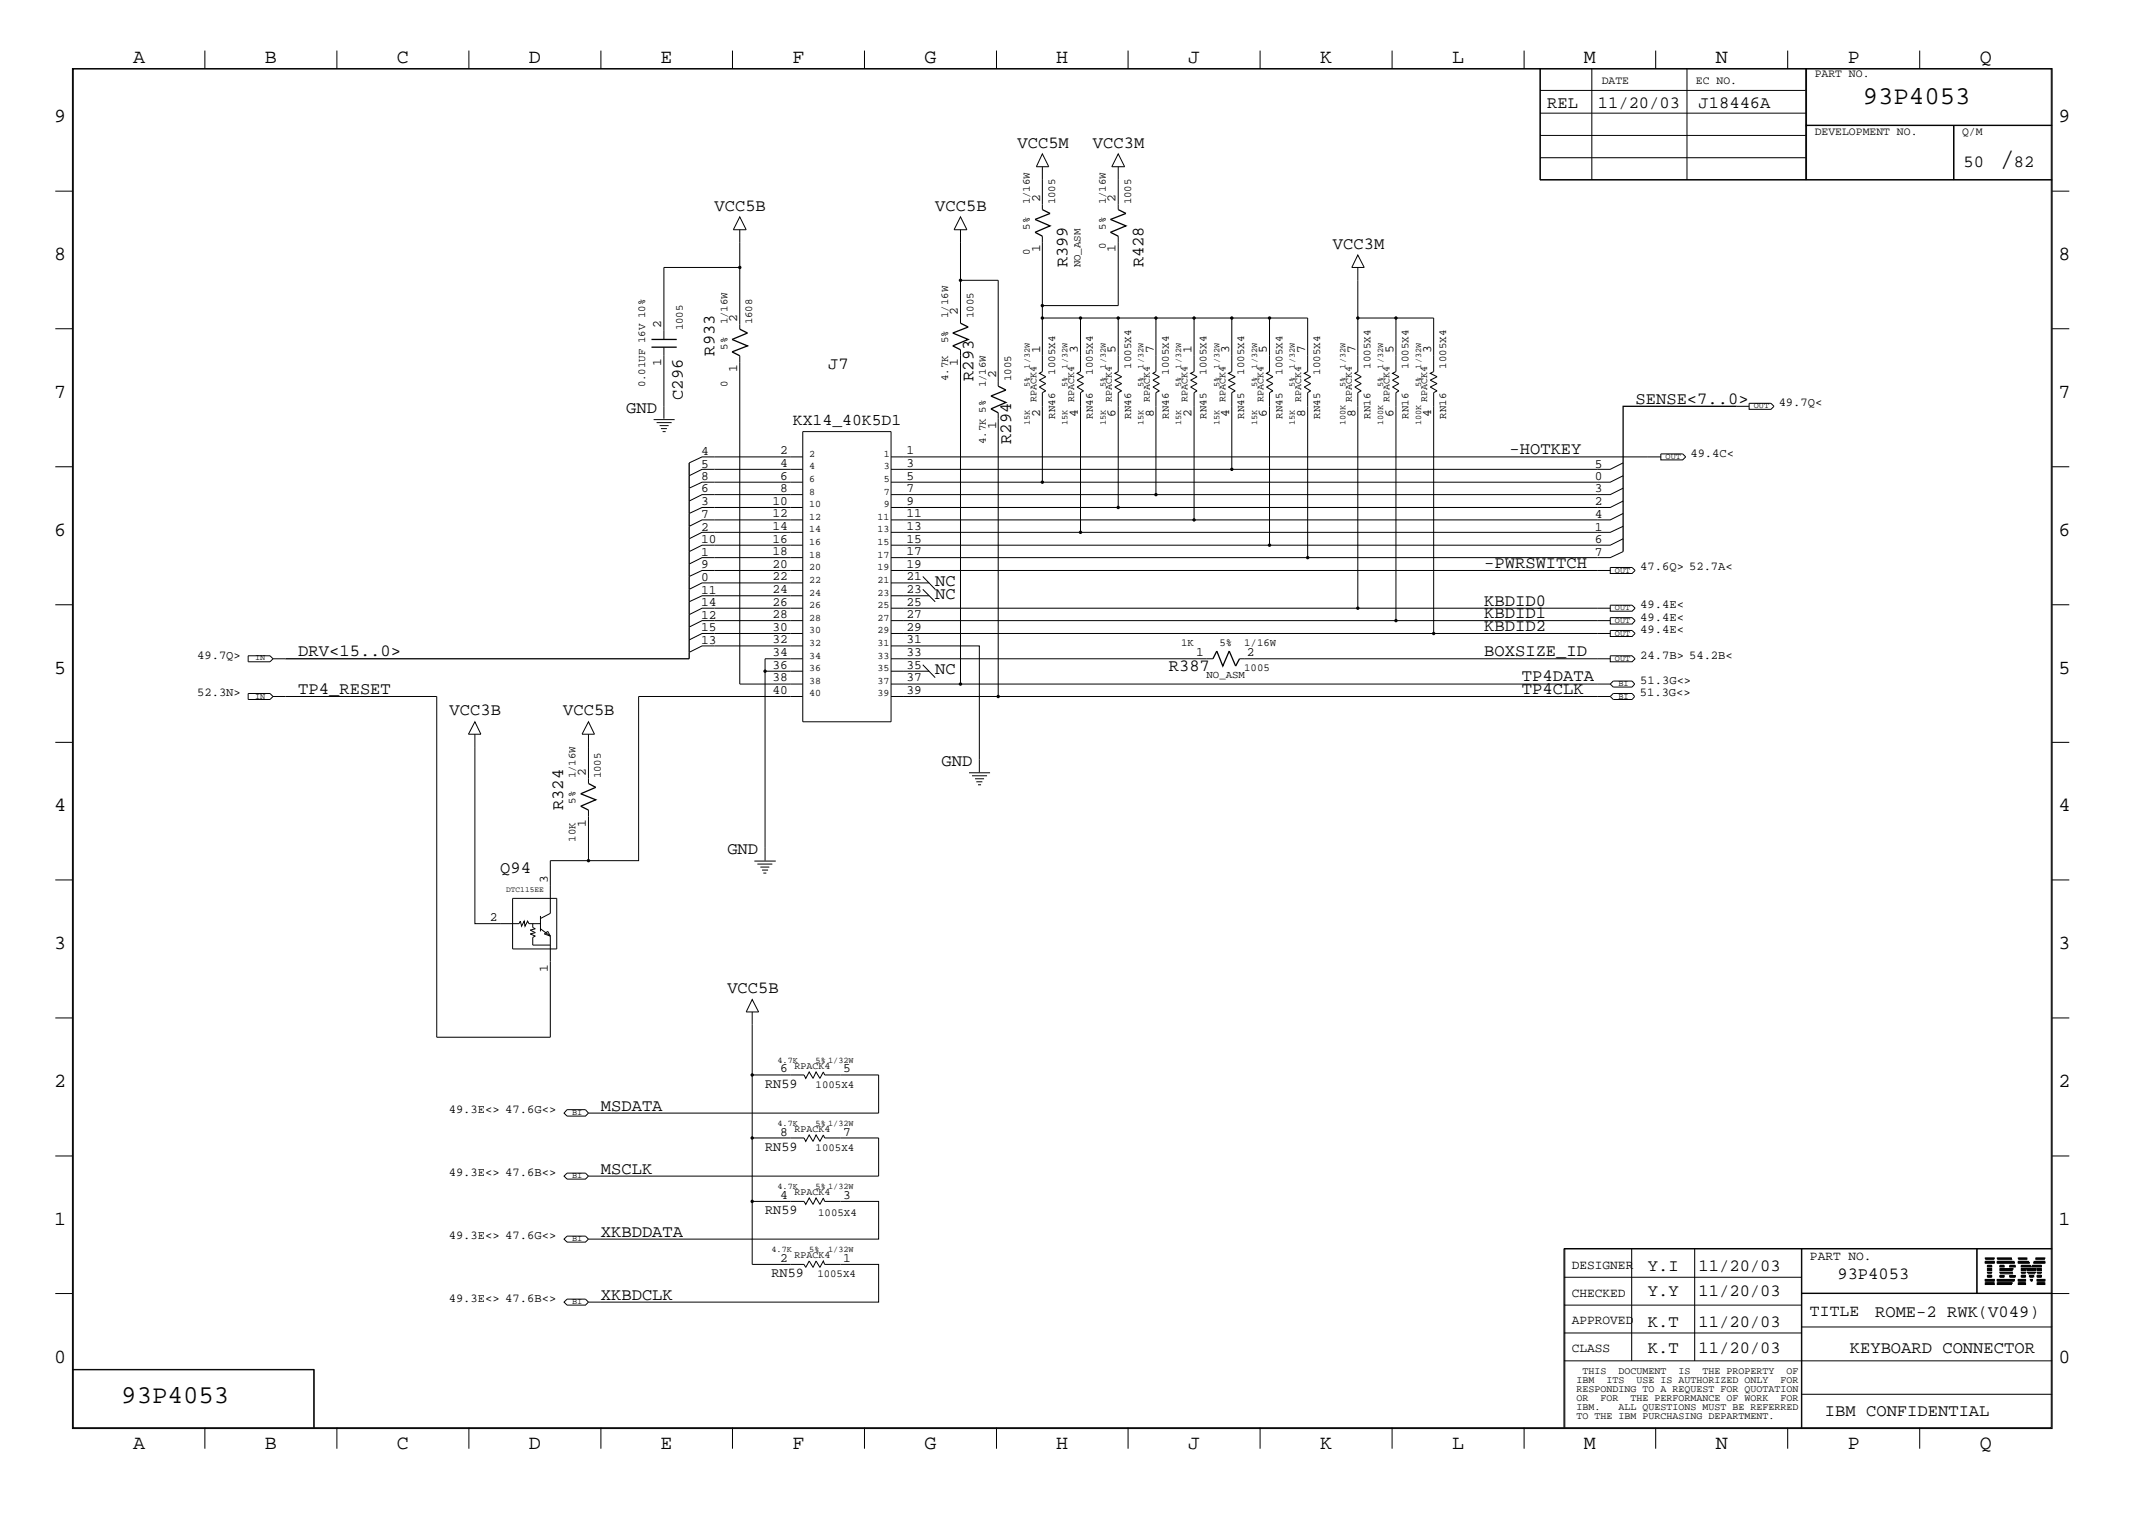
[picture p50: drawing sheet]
<svg xmlns="http://www.w3.org/2000/svg" width="423mm" height="300mm" viewBox="0 0 423 300" stroke-linecap="round" stroke-linejoin="round" font-family="sans-serif">
<defs><g id="words">
<text font-size="5.2" x="395" y="32.9">/</text>
<g font-size="5.1">
<text x="368" y="20.5">93P4053</text>
<text x="24" y="277.2">93P4053</text>
</g>
<g font-size="4">
<text x="26.3" y="12.5">A</text>
<text x="52.3" y="12.5">B</text>
<text x="78.4" y="12.5">C</text>
<text x="104.5" y="12.5">D</text>
<text x="130.5" y="12.5">E</text>
<text x="156.5" y="12.5">F</text>
<text x="182.6" y="12.5">G</text>
<text x="208.6" y="12.5">H</text>
<text x="234.7" y="12.5">J</text>
<text x="260.8" y="12.5">K</text>
<text x="286.9" y="12.5">L</text>
<text x="312.8" y="12.5">M</text>
<text x="338.9" y="12.5">N</text>
<text x="365" y="12.5">P</text>
<text x="391.1" y="12.5">Q</text>
<text x="10.7" y="24.1">9</text>
<text x="406.7" y="24.1">9</text>
<text x="10.7" y="51.4">8</text>
<text x="406.7" y="51.4">8</text>
<text x="10.7" y="78.6">7</text>
<text x="406.7" y="78.6">7</text>
<text x="10.7" y="105.8">6</text>
<text x="406.7" y="105.8">6</text>
<text x="10.7" y="133.1">5</text>
<text x="406.7" y="133.1">5</text>
<text x="10.7" y="160.2">4</text>
<text x="406.7" y="160.2">4</text>
<text x="10.7" y="187.5">3</text>
<text x="406.7" y="187.5">3</text>
<text x="10.7" y="214.6">2</text>
<text x="406.7" y="214.6">2</text>
<text x="10.7" y="241.9">1</text>
<text x="406.7" y="241.9">1</text>
<text x="10.7" y="269.2">0</text>
<text x="406.7" y="269.2">0</text>
<text x="26.3" y="286.2">A</text>
<text x="52.3" y="286.2">B</text>
<text x="78.4" y="286.2">C</text>
<text x="104.5" y="286.2">D</text>
<text x="130.5" y="286.2">E</text>
<text x="156.5" y="286.2">F</text>
<text x="182.6" y="286.2">G</text>
<text x="208.6" y="286.2">H</text>
<text x="234.7" y="286.2">J</text>
<text x="260.8" y="286.2">K</text>
<text x="286.9" y="286.2">L</text>
<text x="312.8" y="286.2">M</text>
<text x="338.9" y="286.2">N</text>
<text x="365" y="286.2">P</text>
<text x="391.1" y="286.2">Q</text>
</g>
<g font-size="3.4">
<text x="305.6" y="21.4">REL</text>
<text x="315.6" y="21.4">11/20/03</text>
<text x="335.5" y="21.4">J18446A</text>
<text x="201" y="29.2">VCC5M</text>
<text x="215.9" y="29.2">VCC3M</text>
<text x="387.9" y="32.9">50</text>
<text x="397.8" y="32.9">82</text>
<text x="141.1" y="41.7">VCC5B</text>
<text x="184.7" y="41.7">VCC5B</text>
<text x="210.9" y="52.8" transform="rotate(-90 210.9 52.8)">R399</text>
<text x="225.9" y="52.8" transform="rotate(-90 225.9 52.8)">R428</text>
<text x="263.3" y="49.1">VCC3M</text>
<text x="141.1" y="70.3" transform="rotate(-90 141.1 70.3)">R933</text>
<text x="163.6" y="72.8">J7</text>
<text x="192.3" y="75.3" transform="rotate(-90 192.3 75.3)">R293</text>
<text x="123.7" y="81.5">GND</text>
<text x="134.9" y="79" transform="rotate(-90 134.9 79)">C296</text>
<text x="323.1" y="79.8">SENSE&lt;7..0&gt;</text>
<text x="199.7" y="87.7" transform="rotate(-90 199.7 87.7)">R294</text>
<text x="298.2" y="89.7">-HOTKEY</text>
<text x="293.2" y="112.2">-PWRSWITCH</text>
<text x="184.7" y="118.3">NC</text>
<text x="184.7" y="115.7">NC</text>
<text x="293.2" y="119.6">KBDID0</text>
<text x="293.2" y="124.6">KBDID2</text>
<text x="293.2" y="122.2">KBDID1</text>
<text x="58.9" y="129.6">DRV&lt;15..0&gt;</text>
<text x="293.2" y="129.6">BOXSIZE_ID</text>
<text x="58.9" y="137.1">TP4_RESET</text>
<text x="184.7" y="133.2">NC</text>
<text x="230.9" y="132.6">R387</text>
<text x="300.7" y="137.1">TP4CLK</text>
<text x="300.7" y="134.6">TP4DATA</text>
<text x="88.8" y="141.3">VCC3B</text>
<text x="111.3" y="141.3">VCC5B</text>
<text x="186" y="151.3">GND</text>
<text x="111.3" y="160" transform="rotate(-90 111.3 160)">R324</text>
<text x="98.8" y="172.5">Q94</text>
<text x="143.7" y="168.7">GND</text>
<text x="143.7" y="196.2">VCC5B</text>
<text x="118.7" y="219.4">MSDATA</text>
<text x="118.7" y="231.8">MSCLK</text>
<text x="118.7" y="244.3">XKBDDATA</text>
<text x="325.5" y="251">Y.I</text>
<text x="335.5" y="251">11/20/03</text>
<text x="118.7" y="256.7">XKBDCLK</text>
<text x="325.5" y="255.9">Y.Y</text>
<text x="335.5" y="255.9">11/20/03</text>
<text x="363" y="252.7">93P4053</text>
<text x="325.5" y="262.2">K.T</text>
<text x="335.5" y="262.2">11/20/03</text>
<text x="370.4" y="260.2">ROME-2 RWK(V049)</text>
<text x="325.5" y="267.2">K.T</text>
<text x="335.5" y="267.2">11/20/03</text>
<text x="365.4" y="267.2">KEYBOARD CONNECTOR</text>
<text x="360.5" y="279.7">IBM CONFIDENTIAL</text>
</g>
<g font-size="3.2">
<text x="156.6" y="84">KX14_40K5D1</text>
<text x="357.5" y="260">TITLE</text>
</g>
<g font-size="2.7">
<text x="151.1" y="214.9">RN59</text>
<text x="151.1" y="227.3">RN59</text>
<text x="151.1" y="239.8">RN59</text>
<text x="152.4" y="252.2">RN59</text>
</g>
<g font-size="2.5">
<text x="205.5" y="39.9" transform="rotate(-90 205.5 39.9)">2</text>
<text x="220.4" y="39.9" transform="rotate(-90 220.4 39.9)">2</text>
<text x="205.5" y="49.9" transform="rotate(-90 205.5 49.9)">1</text>
<text x="220.4" y="49.9" transform="rotate(-90 220.4 49.9)">1</text>
<text x="130.6" y="64.9" transform="rotate(-90 130.6 64.9)">2</text>
<text x="145.6" y="63.6" transform="rotate(-90 145.6 63.6)">2</text>
<text x="189.2" y="62.3" transform="rotate(-90 189.2 62.3)">2</text>
<text x="205.5" y="69.8" transform="rotate(-90 205.5 69.8)">1</text>
<text x="212.9" y="69.8" transform="rotate(-90 212.9 69.8)">3</text>
<text x="220.4" y="69.8" transform="rotate(-90 220.4 69.8)">5</text>
<text x="227.9" y="69.8" transform="rotate(-90 227.9 69.8)">7</text>
<text x="235.4" y="69.8" transform="rotate(-90 235.4 69.8)">1</text>
<text x="242.8" y="69.8" transform="rotate(-90 242.8 69.8)">3</text>
<text x="250.3" y="69.8" transform="rotate(-90 250.3 69.8)">5</text>
<text x="257.8" y="69.8" transform="rotate(-90 257.8 69.8)">7</text>
<text x="267.8" y="69.8" transform="rotate(-90 267.8 69.8)">7</text>
<text x="275.3" y="69.8" transform="rotate(-90 275.3 69.8)">5</text>
<text x="282.7" y="69.8" transform="rotate(-90 282.7 69.8)">3</text>
<text x="130.6" y="72.3" transform="rotate(-90 130.6 72.3)">1</text>
<text x="145.6" y="73.6" transform="rotate(-90 145.6 73.6)">1</text>
<text x="189.2" y="72.3" transform="rotate(-90 189.2 72.3)">1</text>
<text x="196.8" y="74.8" transform="rotate(-90 196.8 74.8)">2</text>
<text x="205.5" y="82.3" transform="rotate(-90 205.5 82.3)">2</text>
<text x="212.9" y="82.3" transform="rotate(-90 212.9 82.3)">4</text>
<text x="220.4" y="82.3" transform="rotate(-90 220.4 82.3)">6</text>
<text x="227.9" y="82.3" transform="rotate(-90 227.9 82.3)">8</text>
<text x="235.4" y="82.3" transform="rotate(-90 235.4 82.3)">2</text>
<text x="242.8" y="82.3" transform="rotate(-90 242.8 82.3)">4</text>
<text x="250.3" y="82.3" transform="rotate(-90 250.3 82.3)">6</text>
<text x="257.8" y="82.3" transform="rotate(-90 257.8 82.3)">8</text>
<text x="267.8" y="82.3" transform="rotate(-90 267.8 82.3)">8</text>
<text x="275.3" y="82.3" transform="rotate(-90 275.3 82.3)">6</text>
<text x="282.7" y="82.3" transform="rotate(-90 282.7 82.3)">4</text>
<text x="138.5" y="89.8">4</text>
<text x="154.1" y="89.7">2</text>
<text x="179.1" y="89.7">1</text>
<text x="196.8" y="84.8" transform="rotate(-90 196.8 84.8)">1</text>
<text x="138.5" y="92.4">5</text>
<text x="138.5" y="94.8">8</text>
<text x="154.1" y="94.7">6</text>
<text x="154.1" y="92.2">4</text>
<text x="179.1" y="92.2">3</text>
<text x="179.1" y="94.7">5</text>
<text x="315" y="92.4">5</text>
<text x="315" y="94.8">0</text>
<text x="138.5" y="99.8">3</text>
<text x="138.5" y="97.3">6</text>
<text x="152.6" y="99.7">10</text>
<text x="154.1" y="97.2">8</text>
<text x="179.1" y="99.7">9</text>
<text x="179.1" y="97.2">7</text>
<text x="315" y="99.8">2</text>
<text x="315" y="97.3">3</text>
<text x="138.5" y="102.3">7</text>
<text x="138.5" y="107.3">10</text>
<text x="138.5" y="104.8">2</text>
<text x="152.6" y="102.2">12</text>
<text x="152.6" y="104.7">14</text>
<text x="152.6" y="107.2">16</text>
<text x="179.1" y="102.2">11</text>
<text x="179.1" y="104.7">13</text>
<text x="179.1" y="107.2">15</text>
<text x="315" y="104.8">1</text>
<text x="315" y="107.3">6</text>
<text x="315" y="102.3">4</text>
<text x="138.5" y="112.3">9</text>
<text x="138.5" y="109.8">1</text>
<text x="152.6" y="109.6">18</text>
<text x="152.6" y="112.2">20</text>
<text x="179.1" y="109.6">17</text>
<text x="179.1" y="112.2">19</text>
<text x="315" y="109.8">7</text>
<text x="138.5" y="114.7">0</text>
<text x="138.5" y="119.7">14</text>
<text x="138.5" y="117.3">11</text>
<text x="152.6" y="114.6">22</text>
<text x="152.6" y="117.2">24</text>
<text x="152.6" y="119.6">26</text>
<text x="179.1" y="119.6">25</text>
<text x="179.1" y="114.6">21</text>
<text x="179.1" y="117.2">23</text>
<text x="138.5" y="124.7">15</text>
<text x="138.5" y="122.3">12</text>
<text x="152.6" y="122.2">28</text>
<text x="152.6" y="124.6">30</text>
<text x="179.1" y="124.6">29</text>
<text x="179.1" y="122.2">27</text>
<text x="138.5" y="127.3">13</text>
<text x="152.6" y="127.1">32</text>
<text x="152.6" y="129.6">34</text>
<text x="179.1" y="129.6">33</text>
<text x="179.1" y="127.1">31</text>
<text x="236.3" y="129.6">1</text>
<text x="246.3" y="129.6">2</text>
<text x="152.6" y="132.1">36</text>
<text x="152.6" y="134.6">38</text>
<text x="152.6" y="137.1">40</text>
<text x="179.1" y="134.6">37</text>
<text x="179.1" y="137.1">39</text>
<text x="179.1" y="132.1">35</text>
<text x="115.7" y="153.3" transform="rotate(-90 115.7 153.3)">2</text>
<text x="115.7" y="163.3" transform="rotate(-90 115.7 163.3)">1</text>
<text x="108.2" y="174.5" transform="rotate(-90 108.2 174.5)">3</text>
<text x="96.8" y="181.9">2</text>
<text x="108.2" y="191.9" transform="rotate(-90 108.2 191.9)">1</text>
<text x="154.1" y="211.8">6</text>
<text x="166.5" y="211.8">5</text>
<text x="154.1" y="224.4">8</text>
<text x="166.5" y="224.4">7</text>
<text x="154.1" y="236.8">4</text>
<text x="166.5" y="236.8">3</text>
<text x="154.1" y="249.3">2</text>
<text x="166.5" y="249.3">1</text>
<text x="310.5" y="250.6">DESIGNER</text>
<text x="357.5" y="248.8">PART NO.</text>
<text x="310.5" y="256.1">CHECKED</text>
<text x="310.5" y="261.5">APPROVED</text>
<text x="310.5" y="267">CLASS</text>
</g>
<g font-size="2.4">
<text x="351.4" y="80.3">49.7Q&lt;</text>
<text x="333.9" y="90.3">49.4C&lt;</text>
<text x="324" y="112.7">47.6Q&gt; 52.7A&lt;</text>
<text x="324" y="125.1">49.4E&lt;</text>
<text x="324" y="122.6">49.4E&lt;</text>
<text x="324" y="120.1">49.4E&lt;</text>
<text x="38.9" y="130.1">49.7Q&gt;</text>
<text x="324" y="130.1">24.7B&gt; 54.2B&lt;</text>
<text x="38.9" y="137.6">52.3N&gt;</text>
<text x="323.9" y="137.6">51.3G&lt;&gt;</text>
<text x="324" y="135.1">51.3G&lt;&gt;</text>
<text x="88.6" y="219.9">49.3E&lt;&gt; 47.6G&lt;&gt;</text>
<text x="88.6" y="232.3">49.3E&lt;&gt; 47.6B&lt;&gt;</text>
<text x="88.6" y="244.8">49.3E&lt;&gt; 47.6G&lt;&gt;</text>
<text x="88.6" y="257.2">49.3E&lt;&gt; 47.6B&lt;&gt;</text>
</g>
<g font-size="2.3">
<text x="316.4" y="16.7">DATE</text>
<text x="335" y="16.7">EC NO.</text>
<text x="358.5" y="15.2">PART NO.</text>
<text x="358.5" y="26.6">DEVELOPMENT NO.</text>
<text x="387.6" y="26.6">Q/M</text>
</g>
<g font-size="2.1">
<text x="203.5" y="40.4" transform="rotate(-90 203.5 40.4)">1/16W</text>
<text x="208.4" y="40.4" transform="rotate(-90 208.4 40.4)">1005</text>
<text x="218.4" y="40.4" transform="rotate(-90 218.4 40.4)">1/16W</text>
<text x="223.4" y="40.4" transform="rotate(-90 223.4 40.4)">1005</text>
<text x="203.5" y="45.4" transform="rotate(-90 203.5 45.4)">5%</text>
<text x="218.4" y="45.4" transform="rotate(-90 218.4 45.4)">5%</text>
<text x="203.5" y="50.4" transform="rotate(-90 203.5 50.4)">0</text>
<text x="213.4" y="52.8" transform="rotate(-90 213.4 52.8)">NO_ASM</text>
<text x="218.4" y="49.1" transform="rotate(-90 218.4 49.1)">0</text>
<text x="134.9" y="65.3" transform="rotate(-90 134.9 65.3)">1005</text>
<text x="143.7" y="64.1" transform="rotate(-90 143.7 64.1)">1/16W</text>
<text x="148.6" y="64.1" transform="rotate(-90 148.6 64.1)">1608</text>
<text x="187.3" y="62.8" transform="rotate(-90 187.3 62.8)">1/16W</text>
<text x="192.3" y="62.8" transform="rotate(-90 192.3 62.8)">1005</text>
<text x="143.7" y="69.1" transform="rotate(-90 143.7 69.1)">5%</text>
<text x="187.3" y="67.8" transform="rotate(-90 187.3 67.8)">5%</text>
<text x="127.4" y="76.5" transform="rotate(-90 127.4 76.5)">0.01UF 16V 10%</text>
<text x="143.7" y="76.5" transform="rotate(-90 143.7 76.5)">0</text>
<text x="187.3" y="75.3" transform="rotate(-90 187.3 75.3)">4.7K</text>
<text x="194.7" y="76.5" transform="rotate(-90 194.7 76.5)">1/16W</text>
<text x="199.7" y="75.3" transform="rotate(-90 199.7 75.3)">1005</text>
<text x="208.4" y="74" transform="rotate(-90 208.4 74)">1005X4</text>
<text x="215.9" y="74" transform="rotate(-90 215.9 74)">1005X4</text>
<text x="223.4" y="72.8" transform="rotate(-90 223.4 72.8)">1005X4</text>
<text x="230.9" y="74" transform="rotate(-90 230.9 74)">1005X4</text>
<text x="238.3" y="74" transform="rotate(-90 238.3 74)">1005X4</text>
<text x="245.8" y="74" transform="rotate(-90 245.8 74)">1005X4</text>
<text x="253.3" y="74" transform="rotate(-90 253.3 74)">1005X4</text>
<text x="260.8" y="74" transform="rotate(-90 260.8 74)">1005X4</text>
<text x="270.8" y="72.8" transform="rotate(-90 270.8 72.8)">1005X4</text>
<text x="278.2" y="72.8" transform="rotate(-90 278.2 72.8)">1005X4</text>
<text x="285.7" y="72.8" transform="rotate(-90 285.7 72.8)">1005X4</text>
<text x="208.4" y="82.7" transform="rotate(-90 208.4 82.7)">RN46</text>
<text x="215.9" y="82.7" transform="rotate(-90 215.9 82.7)">RN46</text>
<text x="223.4" y="82.7" transform="rotate(-90 223.4 82.7)">RN46</text>
<text x="230.9" y="82.7" transform="rotate(-90 230.9 82.7)">RN46</text>
<text x="238.3" y="82.7" transform="rotate(-90 238.3 82.7)">RN45</text>
<text x="245.8" y="82.7" transform="rotate(-90 245.8 82.7)">RN45</text>
<text x="253.3" y="82.7" transform="rotate(-90 253.3 82.7)">RN45</text>
<text x="260.8" y="82.7" transform="rotate(-90 260.8 82.7)">RN45</text>
<text x="270.8" y="82.7" transform="rotate(-90 270.8 82.7)">RN16</text>
<text x="278.2" y="82.7" transform="rotate(-90 278.2 82.7)">RN16</text>
<text x="285.7" y="82.7" transform="rotate(-90 285.7 82.7)">RN16</text>
<text x="194.7" y="87.7" transform="rotate(-90 194.7 87.7)">4.7K 5%</text>
<text x="233.3" y="127.6">1K</text>
<text x="240.9" y="127.6">5%</text>
<text x="245.8" y="127.6">1/16W</text>
<text x="238.3" y="133.9">NO_ASM</text>
<text x="245.8" y="132.6">1005</text>
<text x="113.7" y="153.8" transform="rotate(-90 113.7 153.8)">1/16W</text>
<text x="118.7" y="153.8" transform="rotate(-90 118.7 153.8)">1005</text>
<text x="113.7" y="158.7" transform="rotate(-90 113.7 158.7)">5%</text>
<text x="113.7" y="166.3" transform="rotate(-90 113.7 166.3)">10K</text>
<text x="161.1" y="214.9">1005X4</text>
<text x="161.1" y="227.3">1005X4</text>
<text x="161.6" y="240.1">1005X4</text>
<text x="161.5" y="252.3">1005X4</text>
</g>
<g font-size="2">
<text x="204.7" y="79.3" transform="rotate(-90 204.7 79.3)">RPACK4</text>
<text x="212.2" y="79.3" transform="rotate(-90 212.2 79.3)">RPACK4</text>
<text x="219.6" y="79.3" transform="rotate(-90 219.6 79.3)">RPACK4</text>
<text x="227.2" y="79.3" transform="rotate(-90 227.2 79.3)">RPACK4</text>
<text x="234.6" y="79.3" transform="rotate(-90 234.6 79.3)">RPACK4</text>
<text x="242.1" y="79.3" transform="rotate(-90 242.1 79.3)">RPACK4</text>
<text x="249.6" y="79.3" transform="rotate(-90 249.6 79.3)">RPACK4</text>
<text x="257" y="79.3" transform="rotate(-90 257 79.3)">RPACK4</text>
<text x="267" y="79.3" transform="rotate(-90 267 79.3)">RPACK4</text>
<text x="274.5" y="79.3" transform="rotate(-90 274.5 79.3)">RPACK4</text>
<text x="281.9" y="79.3" transform="rotate(-90 281.9 79.3)">RPACK4</text>
<text x="159.9" y="90.3">2</text>
<text x="159.9" y="92.7">4</text>
<text x="159.9" y="95.2">6</text>
<text x="174.6" y="90.3">1</text>
<text x="174.6" y="92.7">3</text>
<text x="174.6" y="95.2">5</text>
<text x="159.9" y="97.7">8</text>
<text x="159.9" y="100.2">10</text>
<text x="174.6" y="97.7">7</text>
<text x="174.6" y="100.2">9</text>
<text x="159.9" y="105.2">14</text>
<text x="159.9" y="102.7">12</text>
<text x="159.9" y="107.7">16</text>
<text x="173.3" y="102.7">11</text>
<text x="173.3" y="105.2">13</text>
<text x="173.3" y="107.7">15</text>
<text x="159.9" y="112.7">20</text>
<text x="159.9" y="110.2">18</text>
<text x="173.3" y="110.2">17</text>
<text x="173.3" y="112.7">19</text>
<text x="159.9" y="115.1">22</text>
<text x="159.9" y="117.7">24</text>
<text x="173.3" y="115.1">21</text>
<text x="173.3" y="117.7">23</text>
<text x="159.9" y="120.1">26</text>
<text x="159.9" y="122.6">28</text>
<text x="159.9" y="125.1">30</text>
<text x="173.3" y="120.1">25</text>
<text x="173.3" y="122.6">27</text>
<text x="173.3" y="125.1">29</text>
<text x="159.9" y="130.1">34</text>
<text x="159.9" y="127.6">32</text>
<text x="173.3" y="127.6">31</text>
<text x="173.3" y="130.1">33</text>
<text x="159.9" y="132.6">36</text>
<text x="159.9" y="135.1">38</text>
<text x="159.9" y="137.6">40</text>
<text x="173.3" y="132.6">35</text>
<text x="173.3" y="135.1">37</text>
<text x="173.3" y="137.6">39</text>
<text x="157" y="211.2">RPACK4</text>
<text x="157" y="223.6">RPACK4</text>
<text x="157" y="236.1">RPACK4</text>
<text x="157" y="248.5">RPACK4</text>
<text x="311.4" y="273.2">IBM</text>
<text x="311.4" y="275">RESPONDING TO A REQUEST FOR QUOTATION</text>
<text x="312.6" y="271.4">THIS</text>
<text x="317.3" y="273.2">ITS</text>
<text x="319.7" y="271.4">DOCUMENT</text>
<text x="323.3" y="273.2">USE IS AUTHORIZED ONLY</text>
<text x="331.6" y="271.4">IS</text>
<text x="336.3" y="271.4">THE PROPERTY</text>
<text x="351.7" y="273.2">FOR</text>
<text x="352.9" y="271.4">OF</text>
<text x="311.4" y="276.7">OR</text>
<text x="311.4" y="278.6">IBM.</text>
<text x="311.4" y="280.2">TO THE IBM PURCHASING DEPARTMENT.</text>
<text x="316.1" y="276.7">FOR</text>
<text x="319.7" y="278.6">ALL QUESTIONS MUST BE REFERRED</text>
<text x="322.1" y="276.7">THE PERFORMANCE OF WORK</text>
<text x="351.7" y="276.7">FOR</text>
</g>
<g font-size="1.7">
<text x="203.5" y="76.5" transform="rotate(-90 203.5 76.5)">5%</text>
<text x="203.5" y="72.8" transform="rotate(-90 203.5 72.8)">1/32W</text>
<text x="210.9" y="76.5" transform="rotate(-90 210.9 76.5)">5%</text>
<text x="210.9" y="72.8" transform="rotate(-90 210.9 72.8)">1/32W</text>
<text x="218.4" y="76.5" transform="rotate(-90 218.4 76.5)">5%</text>
<text x="218.4" y="72.8" transform="rotate(-90 218.4 72.8)">1/32W</text>
<text x="225.9" y="76.5" transform="rotate(-90 225.9 76.5)">5%</text>
<text x="225.9" y="72.8" transform="rotate(-90 225.9 72.8)">1/32W</text>
<text x="233.3" y="76.5" transform="rotate(-90 233.3 76.5)">5%</text>
<text x="233.3" y="72.8" transform="rotate(-90 233.3 72.8)">1/32W</text>
<text x="240.9" y="76.5" transform="rotate(-90 240.9 76.5)">5%</text>
<text x="240.9" y="72.8" transform="rotate(-90 240.9 72.8)">1/32W</text>
<text x="248.3" y="76.5" transform="rotate(-90 248.3 76.5)">5%</text>
<text x="248.3" y="72.8" transform="rotate(-90 248.3 72.8)">1/32W</text>
<text x="255.8" y="76.5" transform="rotate(-90 255.8 76.5)">5%</text>
<text x="255.8" y="72.8" transform="rotate(-90 255.8 72.8)">1/32W</text>
<text x="265.8" y="76.5" transform="rotate(-90 265.8 76.5)">5%</text>
<text x="265.8" y="72.8" transform="rotate(-90 265.8 72.8)">1/32W</text>
<text x="273.2" y="76.5" transform="rotate(-90 273.2 76.5)">5%</text>
<text x="273.2" y="72.8" transform="rotate(-90 273.2 72.8)">1/32W</text>
<text x="280.8" y="76.5" transform="rotate(-90 280.8 76.5)">5%</text>
<text x="280.8" y="72.8" transform="rotate(-90 280.8 72.8)">1/32W</text>
<text x="203.5" y="84" transform="rotate(-90 203.5 84)">15K</text>
<text x="210.9" y="84" transform="rotate(-90 210.9 84)">15K</text>
<text x="218.4" y="84" transform="rotate(-90 218.4 84)">15K</text>
<text x="225.9" y="84" transform="rotate(-90 225.9 84)">15K</text>
<text x="233.3" y="84" transform="rotate(-90 233.3 84)">15K</text>
<text x="240.9" y="84" transform="rotate(-90 240.9 84)">15K</text>
<text x="248.3" y="84" transform="rotate(-90 248.3 84)">15K</text>
<text x="255.8" y="84" transform="rotate(-90 255.8 84)">15K</text>
<text x="265.8" y="84" transform="rotate(-90 265.8 84)">100K</text>
<text x="273.2" y="84" transform="rotate(-90 273.2 84)">100K</text>
<text x="280.8" y="84" transform="rotate(-90 280.8 84)">100K</text>
<text x="346.5" y="80.7">OUT</text>
<text x="329" y="90.7">OUT</text>
<text x="319" y="113.1">OUT</text>
<text x="319" y="123.1">OUT</text>
<text x="319" y="120.6">OUT</text>
<text x="319" y="125.6">OUT</text>
<text x="50.4" y="130.5">IN</text>
<text x="319" y="130.6">OUT</text>
<text x="319.7" y="135.6">BI</text>
<text x="50.4" y="138">IN</text>
<text x="319.7" y="138">BI</text>
<text x="153.6" y="209.9">4.7K</text>
<text x="161.1" y="209.9">5% 1/32W</text>
<text x="113" y="220.3">BI</text>
<text x="153.6" y="222.3">4.7K</text>
<text x="161.1" y="222.3">5% 1/32W</text>
<text x="113" y="232.7">BI</text>
<text x="153.6" y="234.8">4.7K</text>
<text x="161.1" y="234.8">5% 1/32W</text>
<text x="113" y="245.2">BI</text>
<text x="152.4" y="247.2">4.7K</text>
<text x="159.9" y="247.2">5%</text>
<text x="163.6" y="247.2">1/32W</text>
<text x="113" y="257.6">BI</text>
</g>
<text font-size="1.6" x="100" y="176.2">DTC115EE</text>
</g></defs>
<g fill="none" stroke="#000" stroke-width=".2">
<path d="M14.3 13.5h391.1v268.7h-391.1zM14.5 13.6h390.7v268.4h-390.7zM40.5 10v3.5M66.5 10v3.5M92.6 10v3.5M118.7 10v3.5M144.7 10v3.5M170.8 10v3.5M196.9 10v3.5M222.8 10v3.5M248.9 10v3.5M275 10v3.5"/>
<path d="M301.1 10v3.5M304.2 13.5v22.1h101.2M304.2 17.9h52.5M304.3 13.5v22.1M314.5 13.5v22.1M327.1 10v3.5M333.2 13.5v22.1M353.1 10v3.5M356.7 13.5v22.1M356.9 13.5v22.1M379.2 10v3.5M10.9 37.8h3.4"/>
<path d="M205.9 30.4l1.3 2.5h-2.5zM205.9 32.9v8.5M220.9 30.4l1.3 2.5h-2.6zM220.9 32.9v8.5M304.2 35.5h101.2M304.2 26.8h52.5M304.2 22.4h52.5M304.3 31.2h52.4M356.7 24.8h48.7M356.7 24.7h48.7M385.9 24.8v10.8M386 24.8v10.8"/>
<path d="M405.4 37.8h3.4M146.1 42.8l1.3 2.6h-2.5zM146.1 45.4v19.6M146.1 52.8h-15v14.3M189.7 42.8l1.3 2.6h-2.5zM189.7 45.4v18.4M189.7 55.4h7.5v20.9M205.9 46.7v26.7l-.6 .3 1.3 .7-1.3 .7 1.3 .7-1.3 .7 1.3 .7-.7 .4v17.7M220.9 46.7v13.7h-15M268.2 52.8v20.6l-.6 .3 1.3 .7-1.3 .7 1.3 .7-1.3 .7 1.3 .7-.7 .4v42.5M268.2 50.4l1.3 2.4h-2.5zM10.9 64.9h3.4"/>
<path d="M131.1 68.6v14.1M146.1 70.3v64.8h12.5M189.7 69.1v66M205.9 62.8h15M213.4 62.8v10.6l-.6 .3 1.2 .7-1.2 .7 1.2 .7-1.2 .7 1.2 .7-.6 .4v27.6M228.3 62.8h30v10.6l-.7 .3 1.3 .7-1.3 .7 1.3 .7-1.3 .7 1.3 .7-.6 .4v32.6M228.3 62.8v10.6l-.5 .3 1.2 .7-1.2 .7 1.2 .7-1.2 .7 1.2 .7-.7 .4v20.1M228.3 62.8h-7.4v10.6l-.7 .3 1.4 .7-1.4 .7 1.4 .7-1.4 .7 1.4 .7-.7 .4v22.6M235.9 62.8v10.6l-.7 .3 1.3 .7-1.3 .7 1.3 .7-1.3 .7 1.3 .7-.6 .4v25.1M243.3 62.8v10.6l-.6 .3 1.3 .7-1.3 .7 1.3 .7-1.3 .7 1.3 .7-.7 .4v15.1M250.8 62.8v10.6l-.6 .3 1.3 .7-1.3 .7 1.3 .7-1.3 .7 1.3 .7-.7 .4v30.1M268.2 62.8h7.6"/>
<path d="M345.5 79.7h4.3l.6 .6-.6 .6h-4.3zM405.4 64.9h3.4M10.9 92.2h3.4M129.1 82.9h4.2M129.7 83.5h3M130.3 84.1h1.8M130.6 84.7h1.1M130.9 85.3h.6M158.6 97.7h-19.9l-2.6 1.3M158.6 95.3h-19.9l-2.6 1.1M158.6 90.3h-19.9l-2.6 1.1M158.6 92.7h-19.9l-2.6 1.3"/>
<path d="M158.6 85.3h17.4v57.3h-17.4zM176 90.3h152.1M197.2 81.5v56.1M320.6 99l-2.5 1.2h-142.1M320.6 91.4l-2.5 1.3h-142.1M320.6 96.4l-2.5 1.3h-142.1M320.6 94l-2.5 1.3h-142.1M328.1 89.7h4.3l.6 .6-.6 .5h-4.3zM343.1 80.3h2.4M405.4 92.2h3.4M10.9 119.5h3.4M158.6 117.7h-19.9l-2.6 1.2"/>
<path d="M158.6 115.1h-19.9l-2.6 1.3M158.6 112.7h-19.9l-2.6 1.2M158.6 110.2h-19.9l-2.6 1.2M158.6 105.2h-19.9l-2.6 1.2M158.6 107.7h-19.9l-2.6 1.3M158.6 102.7h-19.9l-2.6 1.3M158.6 100.2h-19.9l-2.6 1.2M176 117.7h7.6M176 112.7h142.1M176 115.1h7.6M182.3 116.4l2.4 2.5M182.3 113.9l2.4 2.5"/>
<path d="M318.1 112.1h4.3l.6 .6-.6 .6h-4.3zM318.1 119.5h4.3l.6 .6-.6 .6h-4.3zM320.6 104l-2.5 1.2h-142.1M320.6 109l-2.5 1.2h-142.1M320.6 106.4l-2.5 1.3h-142.1M320.6 101.4l-2.5 1.3h-142.1M405.4 119.5h3.4M49 129.5h4.3l.6 .6-.6 .6h-4.3zM49 137h4.3l.6 .6-.6 .6h-4.3zM53.9 137.6h32.4v67.3h22.4v-20M53.9 130.1h2.5M151.1 132.6h7.5"/>
<path d="M158.6 125.1h-19.9l-2.6 1.3M158.6 127.6h-19.9l-2.6 1.3M158.6 122.6h-19.9l-2.6 1.3M158.6 120.1h-19.9l-2.6 1.3M158.6 137.6h-32.4v32.4h-17.5v10.4l-1.9 1M158.6 130.1h-7.5v39.9M176 122.6h99.8v-45l.6-.4-1.3-.7 1.3-.7-1.3-.7 1.3-.7-1.3-.7 .7-.3v-10.6h7.4v10.6l-.7 .3 1.4 .7-1.4 .7 1.4 .7-1.4 .7 1.4 .7-.7 .4v47.5M176 127.6h17.5v25M176 137.6h142.1M176 135.1h142.1M176 132.6h7.6M176 130.1h63.6"/>
<path d="M176 125.1h142.1M176 120.1h142.1M182.3 131.3l2.4 2.6M244.9 130.1h73.2M275.8 122.6h42.3M318.1 122h4.3l.6 .6-.6 .7h-4.3zM318.1 129.5h4.3l.6 .6-.6 .6h-4.3zM318.1 124.5h4.3l.6 .6-.6 .6h-4.3zM318.7 134.5h3.7l.5 .6-.5 .6h-3.7l-.6-.6zM318.7 137h3.7l.5 .6-.5 .6h-3.7l-.6-.6zM10.9 146.6h3.4M93.8 142.6l1.2 2.4h-2.5z"/>
<path d="M93.8 145v37.5h8.7l.3-.6 .2 1.1 .5-1.1 .2 1.1 .5-1.1 .3 .6h2.3M116.2 142.6l1.2 2.4h-2.4zM116.2 145v9.8M191.4 152.7h4.2M192 153.2h3M192.6 153.8h1.8M192.9 154.4h1.2M193.2 155h.6M405.4 146.6h3.4M10.9 173.8h3.4M101.3 177.5h8.7v10h-8.7zM116.2 160v10"/>
<path d="M149 170.1h4.2M149.6 170.7h3M150.2 171.3h1.8M150.5 171.9h1.2M150.8 172.5h.6M405.4 173.8h3.4M105.2 182.5v.7l.5 .3-1 .2 1 .5-1 .3 1 .4-.5 .3v1.5h3.5M106.8 180.9v3.1M106.8 183.5l1.9 1.4M107.5 184.5l.7-.5 .5 .9zM148.6 197.4l1.3 2.5h-2.5zM148.6 199.9v49.9h10.2l.4 .6 .7-1.3 .7 1.3 .6-1.3 .8 1.3 .6-1.3 .3 .7h10.7v7.4h-57.4"/>
<path d="M10.9 201.1h3.4M112 219.2h3.7l.5 .7-.5 .6h-3.7l-.6-.6zM148.6 212.3h10.2l.4 .7 .7-1.2 .7 1.2 .6-1.2 .8 1.2 .6-1.2 .3 .5h10.7v7.6h-57.4M405.4 201.1h3.4M10.9 228.3h3.4M112 231.7h3.7l.5 .6-.5 .6h-3.7l-.6-.6zM148.6 237.3h10.2l.4 .6 .7-1.3 .7 1.3 .6-1.3 .8 1.3 .6-1.3 .3 .7h10.7v7.5h-57.4M148.6 224.8h10.2l.4 .7 .7-1.3 .7 1.3 .6-1.3 .8 1.3 .6-1.3 .3 .6h10.7v7.5h-57.4M405.4 228.3h3.4M10.9 255.5h3.4M111.4 244.8l.6-.6h3.7l.5 .6-.5 .6h-3.7zM112 256.6h3.7l.5 .6-.5 .6h-3.7l-.6-.6z"/>
<path d="M308.9 246.7h96.5M308.9 257.8h47M308.9 252.3h47M309.1 246.6v35.4M322.3 246.6v22.2M334.8 246.6v22.2M355.9 246.6v35.4M355.9 255.4h49.5M355.9 255.5h52.9M390.5 246.6v8.9M390.6 246.6v8.9M392.2 253.7h1.8z"/>
<path d="M392.2 253.6h1.8zM392.2 253.4l1.8 .1zM392.2 253l1.8 .1zM392.2 252.8l1.8 .1zM392.2 252.7l1.8 .1zM392.2 249.4l1.8 .1zM392.2 249.3l1.8 .1zM392.2 249.2l1.8 .1zM392.2 248.8h1.8zM392.2 248.7h1.8zM392.2 248.5l1.8 .1zM392.6 252.3h.8z"/>
<path d="M392.6 252.1l.8 .1zM392.6 252l.8 .1zM392.6 251.6h.8zM392.6 251.5h.8zM392.6 251.3l.8 .1zM392.6 250.9l.8 .1zM392.6 250.8h.8zM392.6 250.6l.8 .1zM392.6 250.2l.8 .1zM392.6 250l.8 .1zM392.6 249.9h.8zM394.5 253.7h2.8z"/>
<path d="M394.5 253.6h2.9zM394.5 253.4l3 .1zM394.5 248.8h3zM394.5 248.7h2.9zM394.5 248.5l2.8 .1zM394.5 253l3.3 .1zM394.5 252.8l3.4 .1zM394.5 252.7l3.4 .1zM394.5 249.4l3.4 .1zM394.5 249.3l3.4 .1zM394.5 249.2l3.3 .1zM395.1 251.6h2.6z"/>
<path d="M395.1 251.5h2.5zM395.1 251.3l2.4 .1zM395.1 250.9l2.4 .1zM395.1 250.8h2.5zM395.1 250.6l2.6 .1zM395.1 252.3h.8zM395.1 252.1l.8 .1zM395.1 252l.8 .1zM395.1 250.2l.8 .1zM395.1 250l.8 .1zM395.1 249.9h.8zM397 252.3h1.1z"/>
<path d="M397 252.1l1.1 .1zM397 252l1.1 .1zM397 250.2l1.1 .1zM397 250l1.1 .1zM397 249.9h1.1zM398.7 253.7h1.4zM398.7 253.6h1.4zM398.7 253.4l1.4 .1zM398.7 253l1.4 .1zM398.7 252.8l1.4 .1zM398.7 252.7l1.4 .1zM398.7 249.4l2.2 .1z"/>
<path d="M398.7 249.3l2.1 .1zM398.7 249.2l2 .1zM398.7 248.8h1.8zM398.7 248.7h1.8zM398.7 248.5l1.7 .1zM399.3 252.3h.8zM399.3 252.1l.8 .1zM399.3 252l.8 .1zM399.3 251.6h.8zM399.3 251.5h.8zM399.3 251.3l.8 .1zM399.3 250.9l.8 .1z"/>
<path d="M399.3 250.8h.8zM399.3 250.6l.8 .1zM399.3 250.2l1.9 .1zM399.3 250l1.9 .1zM399.3 249.9h1.8zM400.3 250.6l2 .1zM400.4 250.9l1.8 .1zM400.4 250.8h1.8zM400.5 251.3l1.6 .1zM400.6 251.5h1.5zM400.6 251.6h1.4zM400.9 252.1l.8 .1z"/>
<path d="M400.9 252l.8 .1zM401 252.3h.7zM401.1 252.7l.4 .1zM401.2 252.8l.3 .1zM401.2 253l.2 .1zM401.4 250.2l1.9 .1zM401.5 250l1.8 .1zM401.5 249.9h1.8zM401.7 249.4l2.2 .1zM401.8 249.3l2.1 .1zM401.8 249.2l2.1 .1zM402.1 248.8h1.8z"/>
<path d="M402.1 248.7h1.8zM402.2 248.5l1.7 .1zM402.4 253.7h1.5zM402.4 253.6h1.5zM402.4 253.4l1.5 .1zM402.4 253l1.5 .1zM402.4 252.8l1.5 .1zM402.4 252.7l1.5 .1zM402.4 252.3h.9zM402.4 252.1l.9 .1zM402.4 252l.9 .1zM402.4 251.6h.9z"/>
<path d="M402.4 251.5h.9zM402.4 251.3l.9 .1zM402.4 250.9l.9 .1zM402.4 250.8h.9zM402.4 250.6l.9 .1zM405.4 246.6h-96.5v35.4M14.3 270.5h47.8v11.5M14.3 270.6h47.8M62 270.5v11.5M308.9 268.8h96.5M308.9 263.3h47M355.9 275.4h49.5"/>
<path d="M355.9 262.1h49.5M40.5 282v4.2M66.5 282v4.2M92.6 282v4.2M118.7 282v4.2M144.7 282v4.2M170.8 282v4.2M196.9 282v4.2M222.8 282v4.2M248.9 282v4.2M275 282v4.2M301.1 282v4.2"/>
<path d="M327.1 282v4.2M353.1 282v4.2M379.2 282v4.2"/>
</g>
<path d="M205.9 41.4l1.5 .8-2.9 1.1 2.9 1.3-2.9 1.3 1.4 .8M220.9 41.4l1.5 .8-3 1.1 3 1.3-3 1.3 1.5 .8M128.7 68.6h5M128.7 67.1h5M146.1 65l1.6 .8-3.1 1.3 3.1 1.2-3.1 1.2 1.5 .8M189.7 63.8l1.6 .8-3.1 1.2 3.1 1.3-3.1 1.2 1.5 .8M197.2 76.3l1.5 .7-3 1.2 3 1.3-3 1.3 1.5 .7M136.1 91.4v38.7h-79.7M343.1 80.3h-22.5v28.7M239.6 130.1l.8-1.5 1.2 3 1.2-3 1.3 3 .8-1.5M116.2 154.8l1.5 .7-3 1.3 3 1.2-3 1.3 1.5 .7" fill="none" stroke="#000" stroke-width=".25"/>
<g fill="#000">
<circle cx="146.1" cy="52.8" r=".34"/>
<circle cx="189.7" cy="55.4" r=".34"/>
<circle cx="205.9" cy="62.8" r=".34"/>
<circle cx="205.9" cy="60.4" r=".34"/>
<circle cx="213.4" cy="62.8" r=".34"/>
<circle cx="220.9" cy="62.8" r=".34"/>
<circle cx="228.3" cy="62.8" r=".34"/>
<circle cx="235.9" cy="62.8" r=".34"/>
<circle cx="243.3" cy="62.8" r=".34"/>
<circle cx="250.8" cy="62.8" r=".34"/>
<circle cx="268.2" cy="62.8" r=".34"/>
<circle cx="275.8" cy="62.8" r=".34"/>
<circle cx="205.9" cy="95.2" r=".34"/>
<circle cx="228.3" cy="97.7" r=".34"/>
<circle cx="243.3" cy="92.7" r=".34"/>
<circle cx="213.4" cy="105.2" r=".34"/>
<circle cx="220.9" cy="100.2" r=".34"/>
<circle cx="235.9" cy="102.7" r=".34"/>
<circle cx="250.8" cy="107.7" r=".34"/>
<circle cx="258.3" cy="110.2" r=".34"/>
<circle cx="151.1" cy="132.6" r=".34"/>
<circle cx="189.7" cy="135.1" r=".34"/>
<circle cx="197.2" cy="137.6" r=".34"/>
<circle cx="268.2" cy="120.1" r=".34"/>
<circle cx="275.8" cy="122.6" r=".34"/>
<circle cx="283.2" cy="125.1" r=".34"/>
<circle cx="116.2" cy="170" r=".34"/>
<circle cx="148.6" cy="212.3" r=".34"/>
<circle cx="148.6" cy="224.8" r=".34"/>
<circle cx="148.6" cy="237.3" r=".34"/>
</g>
<use href="#words"/>
</svg>
